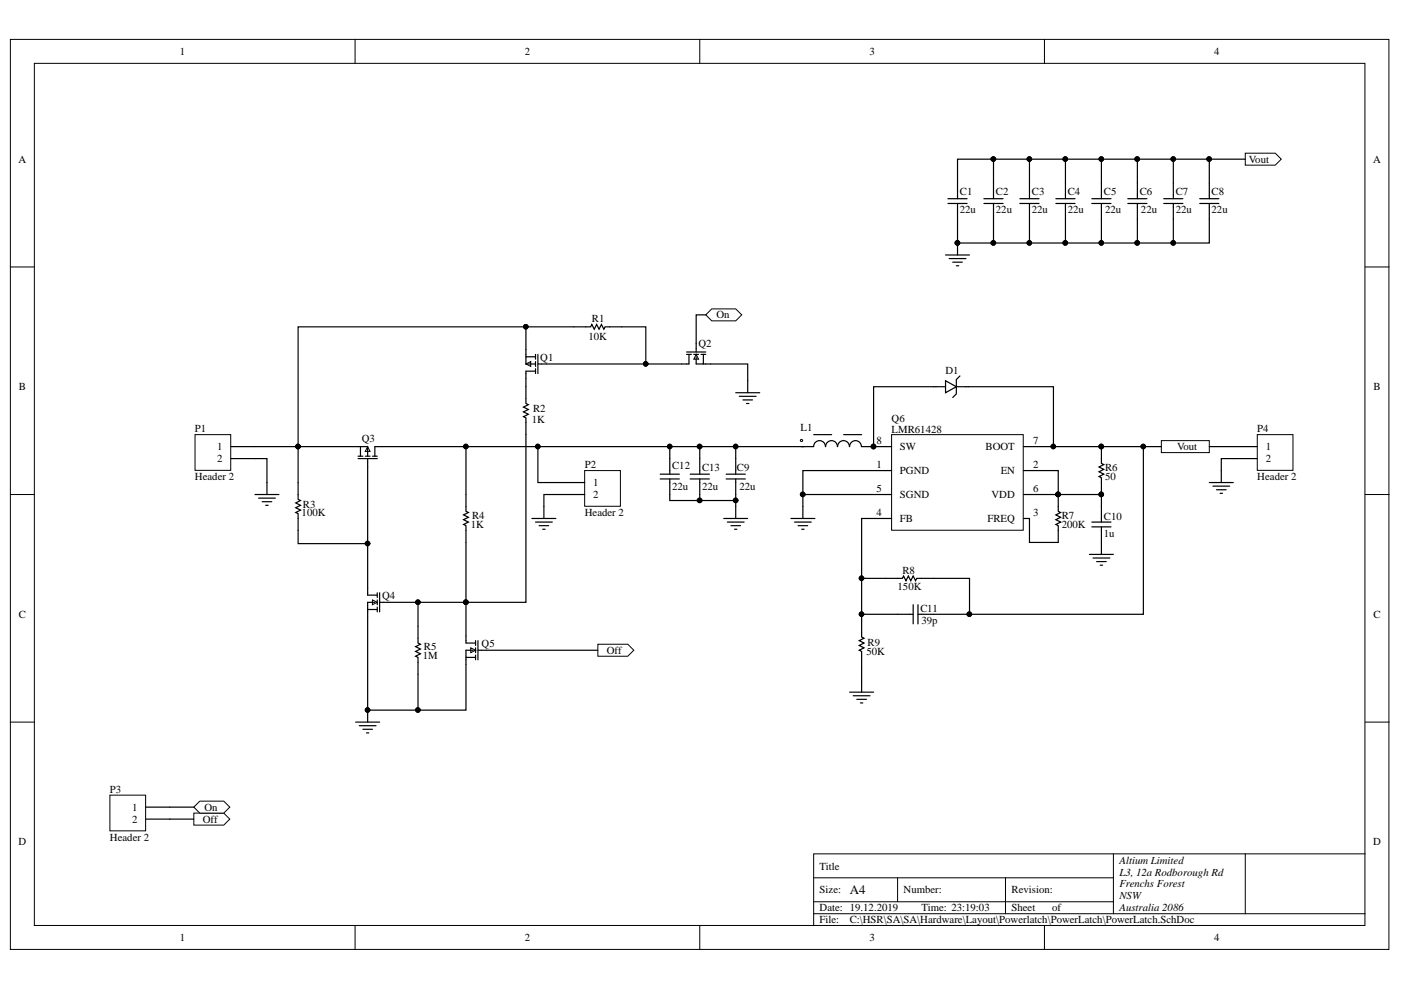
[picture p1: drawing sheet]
<svg xmlns="http://www.w3.org/2000/svg" width="297mm" height="210mm" viewBox="0 0 297 210" stroke-linecap="round" stroke-linejoin="round" font-family="sans-serif">
<defs><g id="words">
<text font-size="2.7" x="180.2" y="189.6">A4</text>
<g font-size="2.3">
<text x="38.2" y="11.7">1</text>
<text x="111.2" y="11.7">2</text>
<text x="184.3" y="11.7">3</text>
<text x="257.4" y="11.7">4</text>
<text x="3.9" y="34.5">A</text>
<text x="264.8" y="34.5">Vout</text>
<text x="291.1" y="34.5">A</text>
<text x="203.5" y="41.4">C1</text>
<text x="211.2" y="41.4">C2</text>
<text x="218.8" y="41.4">C3</text>
<text x="226.4" y="41.4">C4</text>
<text x="234" y="41.4">C5</text>
<text x="241.7" y="41.4">C6</text>
<text x="249.3" y="41.4">C7</text>
<text x="256.9" y="41.4">C8</text>
<text x="203.5" y="45.2">22u</text>
<text x="211.2" y="45.2">22u</text>
<text x="218.8" y="45.2">22u</text>
<text x="226.4" y="45.2">22u</text>
<text x="234.3" y="45.2">22u</text>
<text x="241.9" y="45.2">22u</text>
<text x="249.3" y="45.2">22u</text>
<text x="256.9" y="45.2">22u</text>
<text x="125.5" y="68.3">R1</text>
<text x="151.9" y="67.5">On</text>
<text x="114.5" y="76.4">Q1</text>
<text x="124.7" y="72.1">10K</text>
<text x="148.1" y="73.6">Q2</text>
<text x="4" y="82.8">B</text>
<text x="200.5" y="79.2">D1</text>
<text x="291.2" y="82.8">B</text>
<text x="112.8" y="89.6">1K</text>
<text x="113" y="87.3">R2</text>
<text x="189" y="89.4">Q6</text>
<text x="41.3" y="91.7">P1</text>
<text x="46.1" y="95.5">1</text>
<text x="76.7" y="93.7">Q3</text>
<text x="169.7" y="91.4">L1</text>
<text x="185.9" y="94.2">8</text>
<text x="189" y="91.9">LMR61428</text>
<text x="190.8" y="95.5">SW</text>
<text x="209" y="95.5">BOOT</text>
<text x="219" y="94.2">7</text>
<text x="249.6" y="95.5">Vout</text>
<text x="266.6" y="91.7">P4</text>
<text x="268.3" y="95.5">1</text>
<text x="41.3" y="101.8">Header 2</text>
<text x="46.1" y="98">2</text>
<text x="124" y="99.3">P2</text>
<text x="142.5" y="99.5">C12</text>
<text x="148.9" y="99.8">C13</text>
<text x="156.3" y="99.8">C9</text>
<text x="185.9" y="99.3">1</text>
<text x="190.8" y="100.5">PGND</text>
<text x="212.2" y="100.5">EN</text>
<text x="219" y="99.3">2</text>
<text x="234.3" y="101.8">50</text>
<text x="234.3" y="99.8">R6</text>
<text x="266.6" y="101.8">Header 2</text>
<text x="268.3" y="98">2</text>
<text x="64.2" y="107.7">R3</text>
<text x="125.8" y="103.1">1</text>
<text x="125.8" y="105.6">2</text>
<text x="142.5" y="103.9">22u</text>
<text x="148.9" y="103.9">22u</text>
<text x="156.8" y="103.9">22u</text>
<text x="185.9" y="104.4">5</text>
<text x="190.8" y="105.6">SGND</text>
<text x="210.2" y="105.6">VDD</text>
<text x="219" y="104.4">6</text>
<text x="64" y="109.4">100K</text>
<text x="99.8" y="112">1K</text>
<text x="100.1" y="110">R4</text>
<text x="124" y="109.4">Header 2</text>
<text x="185.9" y="109.4">4</text>
<text x="190.8" y="110.7">FB</text>
<text x="209.3" y="110.7">FREQ</text>
<text x="219" y="109.4">3</text>
<text x="225.1" y="112">200K</text>
<text x="225.1" y="110">R7</text>
<text x="234" y="113.8">1u</text>
<text x="234" y="110.2">C10</text>
<text x="190.3" y="125.2">150K</text>
<text x="191.3" y="121.6">R8</text>
<text x="4" y="131">C</text>
<text x="81" y="126.9">Q4</text>
<text x="195.1" y="129.8">C11</text>
<text x="291.2" y="131">C</text>
<text x="89.9" y="137.9">R5</text>
<text x="102.1" y="137.1">Q5</text>
<text x="184" y="136.9">R9</text>
<text x="195.4" y="132.3">39p</text>
<text x="89.6" y="139.7">1M</text>
<text x="128.7" y="138.6">Off</text>
<text x="183.7" y="138.9">50K</text>
<text x="23.3" y="168.1">P3</text>
<text x="28" y="171.9">1</text>
<text x="43.4" y="171.9">On</text>
<text x="3.9" y="179.3">D</text>
<text x="23.3" y="178.2">Header 2</text>
<text x="28" y="174.4">2</text>
<text x="43" y="174.4">Off</text>
<text x="291.1" y="179.3">D</text>
<text x="173.8" y="184.4">Title</text>
<text x="237.3" y="183.1">Altium Limited</text>
<text x="237.3" y="185.6">L3, 12a Rodborough Rd</text>
<text x="173.8" y="189.4">Size:</text>
<text x="191.6" y="189.4">Number:</text>
<text x="214.5" y="189.4">Revision:</text>
<text x="237.3" y="188.2">Frenchs Forest</text>
<text x="237.3" y="190.7">NSW</text>
<text x="173.8" y="193.2">Date: 19.12.2019</text>
<text x="173.8" y="195.8">File:</text>
<text x="180.2" y="195.8">C:\HSR\SA\SA\Hardware\Layout\Powerlatch\PowerLatch\PowerLatch.SchDoc</text>
<text x="195.4" y="193.2">Time: 23:19:03</text>
<text x="214.5" y="193.2">Sheet</text>
<text x="223.1" y="193.2">of</text>
<text x="237.3" y="193.2">Australia 2086</text>
<text x="38.2" y="199.6">1</text>
<text x="111.2" y="199.6">2</text>
<text x="184.3" y="199.6">3</text>
<text x="257.4" y="199.6">4</text>
</g>
</g></defs>
<g fill="#fff" stroke="#000" stroke-width=".21">
<path d="M2.2 8.4h292.3v192.9h-292.3z"/>
<path d="M7.3 13.4h282.1v182.8h-282.1z"/>
</g>
<g fill="none" stroke="#000" stroke-width=".21">
<path d="M75.3 8.4v5M148.4 8.4v5M221.4 8.4v5M2.2 56.6h5.1M289.4 56.6h5.1M2.2 104.9h5.1M289.4 104.9h5.1M2.2 153.1h5.1M289.4 153.1h5.1M75.3 196.3v5.1M148.4 196.3v5.1M172.5 186.1h63.6"/>
<path d="M172.5 193.7h116.9M172.5 191.2h63.6M190.3 186.1v5.1M213.2 186.1v7.6M221.4 196.3v5.1M236.1 181v12.7M264 181h-91.5v15.3M289.4 181h-25.4v12.7"/>
</g>
<g fill="none" stroke="#000" stroke-width=".25">
<path d="M121.7 69.3h3.5l.3-.5 .5 1 .5-1 .5 1 .5-1 .5 1 .3-.5h3.5M111.5 82v3.6l.5 .2-1 .5 1 .5-1 .5 1 .5-1 .5 .5 .3v3.6M156 83.3h5.1M156.8 84h3.5M157.5 84.8h2M158.3 85.6h.5M158.5 80.7v2.6M63.2 102.3v3.6l.5 .2-1 .5 1 .5-1 .5 1 .6-1 .5 .5 .2v3.6M98.8 104.9v3.5l.5 .3-1 .5 1 .5-1 .5 1 .5-1 .5 .5 .3v3.5M75.4 153.1h5.1M76.2 153.9h3.5M76.9 154.6h2.1"/>
<path d="M77.7 155.4h.5M78 150.6v2.5"/>
</g>
<circle cx="77.9" cy="150.5" r=".48" fill="#000" stroke="#000" stroke-width=".21"/>
<g fill="#fff" stroke="#000" stroke-width=".21">
<path d="M149.6 66.8l1.3-1.3h5.1l1.3 1.3-1.3 1.2h-5.1z" fill-rule="evenodd"/>
<path d="M126.8 136.6h6.3l1.3 1.3-1.3 1.2h-6.3z" fill-rule="evenodd"/>
</g>
<path d="M41.3 92.2h7.6v7.5h-7.6z" fill="#fff" stroke="#000" stroke-width=".21"/>
<path d="M49 94.7h5.1M49 97.2h5.1" fill="none" stroke="#000" stroke-width=".25"/>
<path d="M124 99.8h7.5v7.5h-7.5z" fill="#fff" stroke="#000" stroke-width=".21"/>
<path d="M118.9 102.3h5.1M118.9 104.9h5.1M167.7 109.9h5.1M168.4 110.7h3.6M169.2 111.5h2M170 112.2h.5M170.2 107.4v2.5" fill="none" stroke="#000" stroke-width=".25"/>
<path d="M23.3 168.6h7.6v7.6h-7.6z" fill="#fff" stroke="#000" stroke-width=".21"/>
<path d="M30.9 171.1h5.1M30.9 173.7h5.1" fill="none" stroke="#000" stroke-width=".25"/>
<g fill="#fff" stroke="#000" stroke-width=".21">
<path d="M41.1 172.4h6.3l1.3 1.3-1.3 1.2h-6.3z" fill-rule="evenodd"/>
<path d="M41.1 171.1l1.3-1.2h5l1.3 1.2-1.3 1.3h-5z" fill-rule="evenodd"/>
</g>
<path d="M74.9 94.7h1M78 98v1M80 94.7h1M54.1 104.9h5M54.8 105.6h3.6M55.6 106.4h2M56.3 107.1h.6M56.6 102.3v2.6M88.6 132.8v3.5l.5 .3-1 .5 1 .5-1 .5 1 .5-1 .5 .5 .3v3.5" fill="none" stroke="#000" stroke-width=".25"/>
<path d="M78 94.7l.5 1h-1.1z" fill="#fff"/>
<path d="M78 94.7l.5 1h-1.1z" fill="none" stroke="#000" stroke-width=".21"/>
<path d="M111.5 74.1v1M111.5 79.2v1M114.8 77.2h1M75.9 97.2h4.1M75.9 96.7h1M75.9 94.7h.5M76.4 96.7v-2h1.6v2M77.4 96.7h1.1M78 97.2v.8M79 96.7h1M80 94.7h-.5v2" fill="none" stroke="#000" stroke-width=".25"/>
<path d="M111.5 77.2l1-.5v1z" fill="#fff"/>
<path d="M111.5 77.2l1-.5v1z" fill="none" stroke="#000" stroke-width=".21"/>
<path d="M111.5 75.1v.5M113.5 75.6h-2v1.6h2M113.5 75.1v1.1M113.5 76.7v1M113.5 78.2v1M113.5 78.7h-2v.5M114 77.2h.8M114 75.1v4.1M144.5 77.2h1.1M147.6 72.9v.9M149.6 77.2h1.1" fill="none" stroke="#000" stroke-width=".25"/>
<path d="M147.6 75.1l.5 1.1h-1z" fill="#fff"/>
<path d="M147.6 75.1l.5 1.1h-1z" fill="none" stroke="#000" stroke-width=".21"/>
<path d="M145.6 74.6h4M145.6 75.1h1M146.1 75.1v2.1h-.5M147.1 75.1h1M147.6 73.9v.7M148.6 75.1h1M149.1 75.1v2.1h-1.5v-1.6M149.1 77.2h.5M98.8 134.8v1M98.8 139.9v1M102.1 137.9h1" fill="none" stroke="#000" stroke-width=".25"/>
<path d="M99.8 137.4l1 .5-1 .5z" fill="#fff"/>
<path d="M99.8 137.4l1 .5-1 .5z" fill="none" stroke="#000" stroke-width=".21"/>
<path d="M78 124.7v1M78 129.7v1.1M81.3 127.7h1M98.8 135.8v.5h2M98.8 139.4v.5M100.3 137.9h-1.5v1.5h2M100.8 135.8v1M100.8 137.4v1M100.8 138.9v1M101.3 137.9h.8M101.3 135.8v4.1" fill="none" stroke="#000" stroke-width=".25"/>
<path d="M79 127.2l1 .5-1 .5z" fill="#fff"/>
<path d="M79 127.2l1 .5-1 .5z" fill="none" stroke="#000" stroke-width=".21"/>
<path d="M78 125.7v.5h2M78 129.2v.5M79.5 127.7h-1.5v1.5h2M80 125.7v1M80 127.2v1M80 128.7v1M80.5 127.7h.8M80.5 125.7v4" fill="none" stroke="#000" stroke-width=".25"/>
<path d="M189 92.2h27.9v20.2h-27.9z" fill="#fff" stroke="#000" stroke-width=".21"/>
<g fill="none" stroke="#000" stroke-width=".25">
<path d="M172.5 92.2h3.8M175 94.7a1.25 1.25 0 0 0-1.2-1.3 1.25 1.25 0 0 0-1.3 1.3h-2.5M177.5 94.7a1.25 1.25 0 0 0-1.2-1.3 1.25 1.25 0 0 0-1.2 1.3M178.9 92.2h3.8M180.1 94.7a1.25 1.25 0 0 0-1.3-1.3 1.25 1.25 0 0 0-1.2 1.3M180.1 94.7a1.25 1.25 0 0 1 1.3-1.3 1.25 1.25 0 0 1 1.2 1.3h2.6M187.8 94.7h1.2M187.8 99.8h1.2M217 94.7h1.3M217 99.8h1.3M187.8 104.9h1.2M187.8 109.9h1.2"/>
<path d="M217 104.9h1.3M217 109.9h1.3"/>
</g>
<circle cx="185.2" cy="94.7" r=".48" fill="#000" stroke="#000" stroke-width=".21"/>
<circle cx="169.9" cy="93.4" r=".24" fill="#fff" stroke="#000" stroke-width=".21"/>
<g fill="#000" stroke="#000" stroke-width=".21">
<circle cx="185.2" cy="94.7" r=".48"/>
<circle cx="224.3" cy="104.8" r=".49"/>
</g>
<path d="M197.9 82h7.4M224.4 104.9v3.5l.5 .3-1 .5 1 .5-1 .5 1 .5-1 .5 .5 .3v3.5M231 117.5h5.1M231.5 110.7h4.1M231.5 111.7h4.1M231.7 118.3h3.6M232.5 119.1h2M233.3 119.8h.5M233.5 107.4v3.3M233.5 111.7v5.8" fill="none" stroke="#000" stroke-width=".25"/>
<path d="M200.5 80.7l2.3 1.3-2.3 1.3z" fill="#fff"/>
<g fill="none" stroke="#000" stroke-width=".25">
<path d="M203 38.8v3.3M210.6 38.8v3.3M218.3 38.8v3.3M225.9 38.8v3.3M233.5 38.8v3.3M241.1 38.8v3.3M248.8 38.8v3.3M256.4 38.8v3.3M200.5 54.1h5.1M201 42.1h4M201 43.1h4M201.2 54.8h3.6"/>
<path d="M202 55.6h2M202.8 56.3h.5M203 43.1v3.3M203 51.5v2.6M208.6 42.1h4.1M208.6 43.1h4.1M210.6 43.1v3.3M216.2 42.1h4.1M216.2 43.1h4.1M218.3 43.1v3.3M223.9 42.1h4M223.9 43.1h4"/>
<path d="M225.9 43.1v3.3M231.5 42.1h4.1M231.5 43.1h4.1M233.5 43.1v3.3M239.1 42.1h4.1M239.1 43.1h4.1M241.1 43.1v3.3M246.7 42.1h4.1M246.7 43.1h4.1M248.8 43.1v3.3M254.4 42.1h4M254.4 43.1h4"/>
<path d="M256.4 43.1v3.3M203.5 79.7l-.7 .8v3l-.8 .8M200.5 80.7l2.3 1.3-2.3 1.3zM233.5 94.7v3.5l.5 .3-1 .5 1 .5-1 .5 1 .5-1 .5 .5 .3v3.6"/>
</g>
<g fill="#000" stroke="#000" stroke-width=".21">
<circle cx="203" cy="51.5" r=".48"/>
<circle cx="233.5" cy="94.7" r=".48"/>
<circle cx="233.5" cy="104.8" r=".48"/>
</g>
<g fill="#fff" stroke="#000" stroke-width=".21">
<path d="M264 32.5h6.4l1.2 1.2-1.2 1.3h-6.4z" fill-rule="evenodd"/>
<path d="M246.2 93.4h10.2v2.6h-10.2z" fill-rule="evenodd"/>
</g>
<path d="M112.8 109.9h5.1M113.5 110.7h3.6M114.3 111.5h2M115.1 112.2h.5M115.3 107.4v2.5" fill="none" stroke="#000" stroke-width=".25"/>
<path d="M266.6 92.2h7.5v7.5h-7.5z" fill="#fff" stroke="#000" stroke-width=".21"/>
<g fill="none" stroke="#000" stroke-width=".25">
<path d="M203 38.8v-5.1h53.4v5.1M210.6 33.7v5.1M218.3 33.7v5.1M225.9 33.7v5.1M233.5 33.7v5.1M241.1 33.7v5.1M248.8 33.7v5.1M256.4 33.7h7.6M203 46.4v5.1h53.4v-5.1M210.6 46.4v5.1M218.3 46.4v5.1M225.9 46.4v5.1"/>
<path d="M233.5 46.4v5.1M241.1 46.4v5.1M248.8 46.4v5.1M111.5 69.3v4.8M115.8 77.2h21.1M121.7 69.3h-58.5v33M131.8 69.3h5.1v7.9h7.6M149.6 66.8h-2v6.1M150.7 77.2h7.8v3.5M54.1 97.2h2.5v5.1M54.1 94.7h20.8M78 99v16.3h-14.8v-2.8"/>
<path d="M81 94.7h17.8v10.2M98.8 94.7h71.2M111.5 92.2v35.5h-12.7v7.1M111.5 80.2v1.8M114 94.7v7.6h4.9M142 94.7v5.8M148.4 94.7v5.8M156 94.7v5.8M187.8 99.8h-17.6v7.6M197.9 82h-12.7v12.7h2.6M205.3 82h18.1v12.7h-5.1M218.3 99.8h6.1v5.1h-6.1"/>
<path d="M223.4 94.7h22.8M242.4 94.7v35.5h-47.8M256.4 94.7h10.2M266.6 97.2h-7.7v5.1M78 115.3v9.4M98.8 115v12.7h-10.2v5.1M118.9 104.9h-3.6v2.5M140 101.6h4M140 100.5h4M142 101.6v4.5h14v-4.5M146.3 101.6h4.1M146.3 100.5h4.1"/>
<path d="M148.4 101.6v4.5M153.4 109.9h5.1M154 101.6h4M154 100.5h4M154.2 110.7h3.6M155 111.5h2M155.7 112.2h.5M156 106.1v3.8M170.2 104.9h17.6M187.8 109.9h-5.1v25.2l.5 .2-1 .5 1 .5-1 .5 1 .6-1 .5 .5 .2v8.7M218.3 109.9v5.1h6.1M224.4 104.9h9.1v2.5"/>
<path d="M256.4 102.3h5.1M257.2 103.1h3.5M257.9 103.8h2.1M258.7 104.6h.5M78 130.8v19.8h20.8v-9.7M82.3 127.7h6.3M103.1 137.9h23.7M182.7 122.6h8.6l.3-.5 .5 1 .5-1 .5 1 .5-1 .5 1 .3-.5h11.2v7.6M182.7 130.2h10.9M193.6 128.2v4.1M194.6 128.2v4.1M88.6 142.9v7.7"/>
<path d="M180.1 146.8h5.1M180.9 147.5h3.6M181.7 148.3h2M182.4 149h.5M36 171.1h5.1M36 173.7h5.1"/>
</g>
<g fill="#000" stroke="#000" stroke-width=".21">
<circle cx="210.6" cy="33.7" r=".49"/>
<circle cx="218.2" cy="33.7" r=".48"/>
<circle cx="225.9" cy="33.7" r=".49"/>
<circle cx="233.5" cy="33.7" r=".48"/>
<circle cx="241.1" cy="33.7" r=".49"/>
<circle cx="248.7" cy="33.7" r=".48"/>
<circle cx="256.4" cy="33.7" r=".49"/>
<circle cx="203" cy="51.5" r=".48"/>
<circle cx="210.6" cy="51.5" r=".49"/>
<circle cx="218.2" cy="51.5" r=".48"/>
<circle cx="225.9" cy="51.5" r=".49"/>
<circle cx="233.5" cy="51.5" r=".48"/>
<circle cx="241.1" cy="51.5" r=".49"/>
<circle cx="248.7" cy="51.5" r=".48"/>
<circle cx="111.5" cy="69.3" r=".48"/>
<circle cx="136.9" cy="77.1" r=".48"/>
<circle cx="63.2" cy="94.7" r=".48"/>
<circle cx="98.8" cy="94.7" r=".48"/>
<circle cx="114" cy="94.7" r=".48"/>
<circle cx="142" cy="94.7" r=".48"/>
<circle cx="148.3" cy="94.7" r=".49"/>
<circle cx="156" cy="94.7" r=".48"/>
<circle cx="185.2" cy="94.7" r=".48"/>
<circle cx="223.3" cy="94.7" r=".48"/>
<circle cx="233.5" cy="94.7" r=".48"/>
<circle cx="242.4" cy="94.7" r=".48"/>
<circle cx="77.9" cy="115.2" r=".48"/>
<circle cx="148.3" cy="106.1" r=".49"/>
<circle cx="156" cy="106.1" r=".48"/>
<circle cx="170.2" cy="104.8" r=".49"/>
<circle cx="224.3" cy="104.8" r=".49"/>
<circle cx="233.5" cy="104.8" r=".48"/>
<circle cx="88.6" cy="127.7" r=".48"/>
<circle cx="98.8" cy="127.7" r=".48"/>
<circle cx="182.7" cy="130.2" r=".48"/>
<circle cx="182.7" cy="122.6" r=".48"/>
<circle cx="205.5" cy="130.2" r=".49"/>
<circle cx="77.9" cy="150.5" r=".48"/>
<circle cx="88.6" cy="150.5" r=".48"/>
</g>
<use href="#words"/>
</svg>
